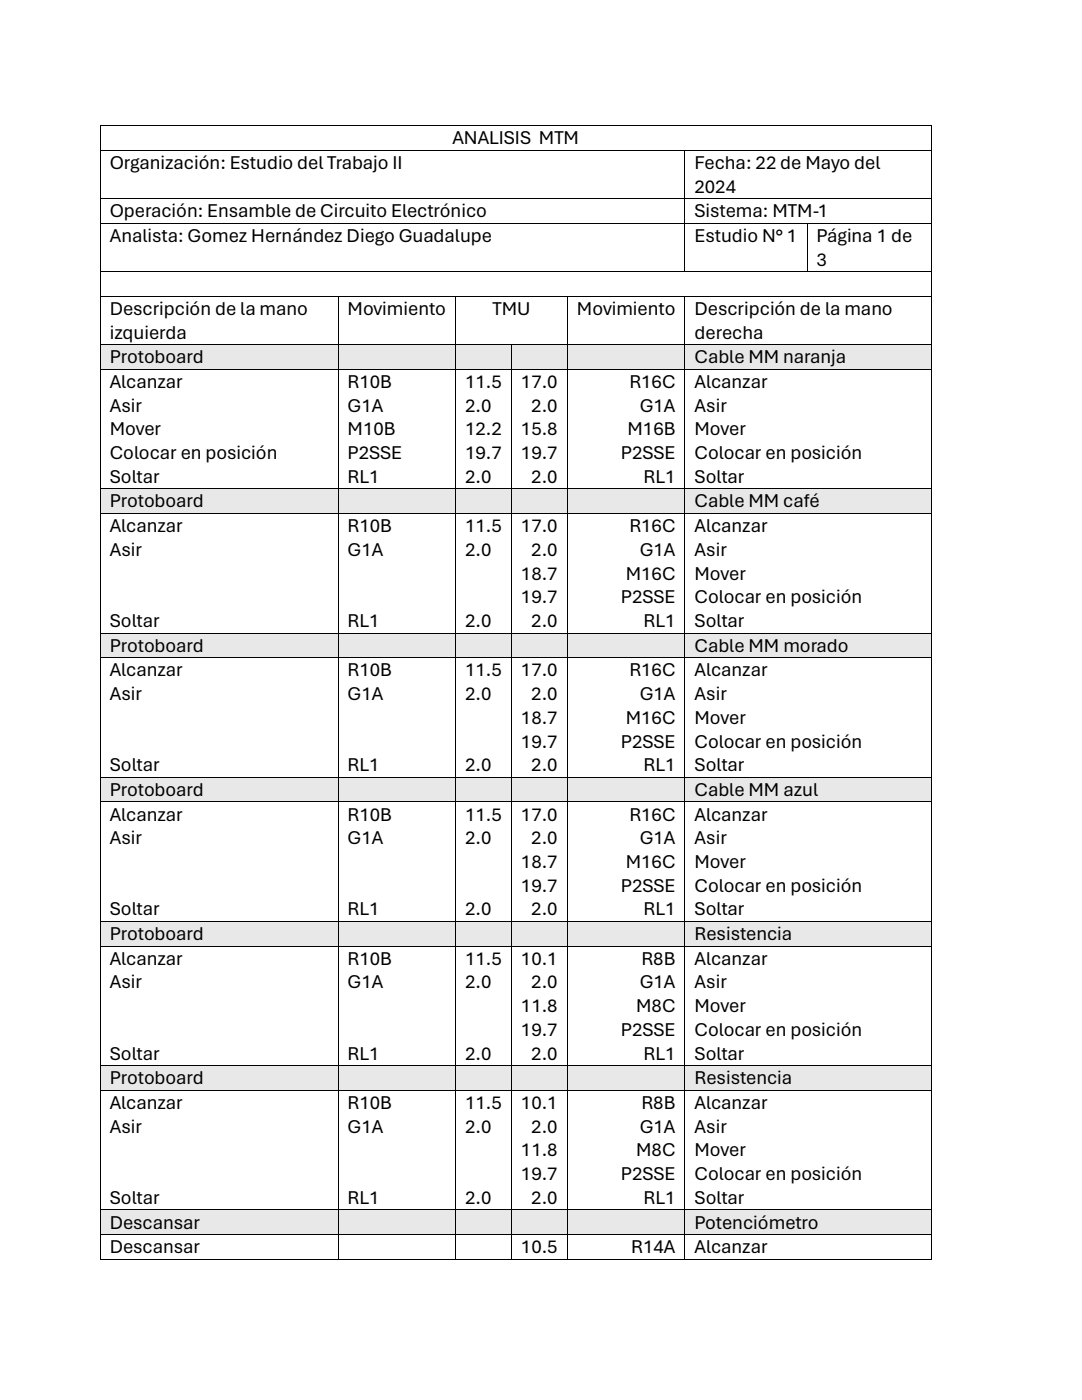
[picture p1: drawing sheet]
<svg xmlns="http://www.w3.org/2000/svg" width="216mm" height="279mm" viewBox="0 0 216 279" stroke-linecap="round" stroke-linejoin="round" font-family="sans-serif">
<defs><g id="words">
<g font-size="3.9">
<text x="90.3" y="28.8">ANALISIS MTM</text>
<text x="21.9" y="33.7">Organización: Estudio del Trabajo II</text>
<text x="138.6" y="33.7">Fecha: 22 de Mayo del</text>
<text x="138.6" y="38.4">2024</text>
<text x="21.9" y="43.4">Operación: Ensamble de Circuito Electrónico</text>
<text x="138.6" y="43.4">Sistema: MTM-1</text>
<text x="21.9" y="48.3">Analista: Gomez Hernández Diego Guadalupe</text>
<text x="138.6" y="48.3">Estudio N° 1</text>
<text x="162.9" y="48.3">Página 1 de</text>
<text x="162.9" y="53">3</text>
<text x="21.9" y="62.9">Descripción de la mano</text>
<text x="69.3" y="62.9">Movimiento</text>
<text x="98.3" y="62.9">TMU</text>
<text x="115.1" y="62.9">Movimiento</text>
<text x="138.6" y="62.9">Descripción de la mano</text>
<text x="21.9" y="67.6">izquierda</text>
<text x="138.6" y="67.6">derecha</text>
<text x="21.9" y="72.5">Protoboard</text>
<text x="21.9" y="77.4">Alcanzar</text>
<text x="69.3" y="77.4">R10B</text>
<text x="92.8" y="77.4">11.5</text>
<text x="103.9" y="77.4">17.0</text>
<text x="125.6" y="77.4">R16C</text>
<text x="138.6" y="72.5">Cable MM naranja</text>
<text x="138.6" y="77.4">Alcanzar</text>
<text x="21.9" y="82.2">Asir</text>
<text x="69.3" y="82.2">G1A</text>
<text x="92.8" y="82.2">2.0</text>
<text x="106" y="82.2">2.0</text>
<text x="127.7" y="82.2">G1A</text>
<text x="138.6" y="82.2">Asir</text>
<text x="21.9" y="86.9">Mover</text>
<text x="69.3" y="86.9">M10B</text>
<text x="92.8" y="86.9">12.2</text>
<text x="103.9" y="86.9">15.8</text>
<text x="125.2" y="86.9">M16B</text>
<text x="138.6" y="86.9">Mover</text>
<text x="21.9" y="91.6">Colocar en posición</text>
<text x="69.3" y="91.6">P2SSE</text>
<text x="92.8" y="91.6">19.7</text>
<text x="103.9" y="91.6">19.7</text>
<text x="123.9" y="91.6">P2SSE</text>
<text x="138.6" y="91.6">Colocar en posición</text>
<text x="21.9" y="96.4">Soltar</text>
<text x="21.9" y="101.3">Protoboard</text>
<text x="69.3" y="96.4">RL1</text>
<text x="92.8" y="96.4">2.0</text>
<text x="106" y="96.4">2.0</text>
<text x="128.4" y="96.4">RL1</text>
<text x="138.6" y="96.4">Soltar</text>
<text x="138.6" y="101.3">Cable MM café</text>
<text x="21.9" y="106.2">Alcanzar</text>
<text x="69.3" y="106.2">R10B</text>
<text x="92.8" y="106.2">11.5</text>
<text x="103.9" y="106.2">17.0</text>
<text x="125.6" y="106.2">R16C</text>
<text x="138.6" y="106.2">Alcanzar</text>
<text x="21.9" y="110.9">Asir</text>
<text x="69.3" y="110.9">G1A</text>
<text x="92.8" y="110.9">2.0</text>
<text x="106" y="110.9">2.0</text>
<text x="127.7" y="110.9">G1A</text>
<text x="138.6" y="110.9">Asir</text>
<text x="103.9" y="115.7">18.7</text>
<text x="124.9" y="115.7">M16C</text>
<text x="138.6" y="115.7">Mover</text>
<text x="21.9" y="125.2">Soltar</text>
<text x="69.3" y="125.2">RL1</text>
<text x="92.8" y="125.2">2.0</text>
<text x="103.9" y="120.4">19.7</text>
<text x="106" y="125.2">2.0</text>
<text x="123.9" y="120.4">P2SSE</text>
<text x="128.4" y="125.2">RL1</text>
<text x="138.6" y="120.4">Colocar en posición</text>
<text x="138.6" y="125.2">Soltar</text>
<text x="21.9" y="130.1">Protoboard</text>
<text x="138.6" y="130.1">Cable MM morado</text>
<text x="21.9" y="135">Alcanzar</text>
<text x="69.3" y="135">R10B</text>
<text x="92.8" y="135">11.5</text>
<text x="103.9" y="135">17.0</text>
<text x="125.6" y="135">R16C</text>
<text x="138.6" y="135">Alcanzar</text>
<text x="21.9" y="139.7">Asir</text>
<text x="69.3" y="139.7">G1A</text>
<text x="92.8" y="139.7">2.0</text>
<text x="106" y="139.7">2.0</text>
<text x="127.7" y="139.7">G1A</text>
<text x="138.6" y="139.7">Asir</text>
<text x="103.9" y="144.5">18.7</text>
<text x="103.9" y="149.2">19.7</text>
<text x="123.9" y="149.2">P2SSE</text>
<text x="124.9" y="144.5">M16C</text>
<text x="138.6" y="144.5">Mover</text>
<text x="138.6" y="149.2">Colocar en posición</text>
<text x="21.9" y="153.9">Soltar</text>
<text x="69.3" y="153.9">RL1</text>
<text x="92.8" y="153.9">2.0</text>
<text x="106" y="153.9">2.0</text>
<text x="128.4" y="153.9">RL1</text>
<text x="138.6" y="153.9">Soltar</text>
<text x="21.9" y="158.9">Protoboard</text>
<text x="138.6" y="158.9">Cable MM azul</text>
<text x="21.9" y="163.8">Alcanzar</text>
<text x="69.3" y="163.8">R10B</text>
<text x="92.8" y="163.8">11.5</text>
<text x="103.9" y="163.8">17.0</text>
<text x="125.6" y="163.8">R16C</text>
<text x="138.6" y="163.8">Alcanzar</text>
<text x="21.9" y="168.5">Asir</text>
<text x="69.3" y="168.5">G1A</text>
<text x="92.8" y="168.5">2.0</text>
<text x="103.9" y="173.3">18.7</text>
<text x="106" y="168.5">2.0</text>
<text x="124.9" y="173.3">M16C</text>
<text x="127.7" y="168.5">G1A</text>
<text x="138.6" y="168.5">Asir</text>
<text x="138.6" y="173.3">Mover</text>
<text x="103.9" y="178">19.7</text>
<text x="123.9" y="178">P2SSE</text>
<text x="138.6" y="178">Colocar en posición</text>
<text x="21.9" y="182.7">Soltar</text>
<text x="69.3" y="182.7">RL1</text>
<text x="92.8" y="182.7">2.0</text>
<text x="106" y="182.7">2.0</text>
<text x="128.4" y="182.7">RL1</text>
<text x="138.6" y="182.7">Soltar</text>
<text x="21.9" y="187.6">Protoboard</text>
<text x="138.6" y="187.6">Resistencia</text>
<text x="21.9" y="192.6">Alcanzar</text>
<text x="21.9" y="197.3">Asir</text>
<text x="69.3" y="192.6">R10B</text>
<text x="69.3" y="197.3">G1A</text>
<text x="92.8" y="192.6">11.5</text>
<text x="92.8" y="197.3">2.0</text>
<text x="103.9" y="192.6">10.1</text>
<text x="106" y="197.3">2.0</text>
<text x="127.7" y="197.3">G1A</text>
<text x="128" y="192.6">R8B</text>
<text x="138.6" y="192.6">Alcanzar</text>
<text x="138.6" y="197.3">Asir</text>
<text x="103.9" y="202">11.8</text>
<text x="126.9" y="202">M8C</text>
<text x="138.6" y="202">Mover</text>
<text x="103.9" y="206.7">19.7</text>
<text x="123.9" y="206.7">P2SSE</text>
<text x="138.6" y="206.7">Colocar en posición</text>
<text x="21.9" y="211.5">Soltar</text>
<text x="69.3" y="211.5">RL1</text>
<text x="92.8" y="211.5">2.0</text>
<text x="106" y="211.5">2.0</text>
<text x="128.4" y="211.5">RL1</text>
<text x="138.6" y="211.5">Soltar</text>
<text x="21.9" y="216.4">Protoboard</text>
<text x="21.9" y="221.3">Alcanzar</text>
<text x="69.3" y="221.3">R10B</text>
<text x="92.8" y="221.3">11.5</text>
<text x="103.9" y="221.3">10.1</text>
<text x="128" y="221.3">R8B</text>
<text x="138.6" y="216.4">Resistencia</text>
<text x="138.6" y="221.3">Alcanzar</text>
<text x="21.9" y="226.1">Asir</text>
<text x="69.3" y="226.1">G1A</text>
<text x="92.8" y="226.1">2.0</text>
<text x="106" y="226.1">2.0</text>
<text x="127.7" y="226.1">G1A</text>
<text x="138.6" y="226.1">Asir</text>
<text x="103.9" y="230.8">11.8</text>
<text x="126.9" y="230.8">M8C</text>
<text x="138.6" y="230.8">Mover</text>
<text x="103.9" y="235.5">19.7</text>
<text x="123.9" y="235.5">P2SSE</text>
<text x="138.6" y="235.5">Colocar en posición</text>
<text x="21.9" y="240.3">Soltar</text>
<text x="21.9" y="245.2">Descansar</text>
<text x="69.3" y="240.3">RL1</text>
<text x="92.8" y="240.3">2.0</text>
<text x="106" y="240.3">2.0</text>
<text x="128.4" y="240.3">RL1</text>
<text x="138.6" y="240.3">Soltar</text>
<text x="138.6" y="245.2">Potenciómetro</text>
<text x="21.9" y="250.1">Descansar</text>
<text x="103.9" y="250.1">10.5</text>
<text x="126" y="250.1">R14A</text>
<text x="138.6" y="250.1">Alcanzar</text>
</g>
</g></defs>
<g fill="#000">
<path d="M19.9 25h.2v.2h-.2z" fill-rule="evenodd"/>
<path d="M19.9 25h.2v.2h-.2z" fill-rule="evenodd"/>
<path d="M19.9 29.9h.2v.2h-.2z" fill-rule="evenodd"/>
<path d="M19.9 39.5h.2v.2h-.2z" fill-rule="evenodd"/>
<path d="M136.6 29.9h.2v.2h-.2z" fill-rule="evenodd"/>
<path d="M136.6 39.5h.2v.2h-.2z" fill-rule="evenodd"/>
<path d="M185.8 25h.1v.2h-.1z" fill-rule="evenodd"/>
<path d="M185.8 25h.1v.2h-.1z" fill-rule="evenodd"/>
<path d="M185.8 29.9h.1v.2h-.1z" fill-rule="evenodd"/>
<path d="M185.8 39.5h.1v.2h-.1z" fill-rule="evenodd"/>
<path d="M19.9 44.5h.2v.2h-.2z" fill-rule="evenodd"/>
<path d="M19.9 54.1h.2v.2h-.2z" fill-rule="evenodd"/>
<path d="M19.9 59.1h.2v.1h-.2z" fill-rule="evenodd"/>
<path d="M67.4 59.1h.1v.1h-.1z" fill-rule="evenodd"/>
<path d="M90.8 59.1h.2v.1h-.2z" fill-rule="evenodd"/>
<path d="M113.1 59.1h.2v.1h-.2z" fill-rule="evenodd"/>
<path d="M136.6 44.5h.2v.2h-.2z" fill-rule="evenodd"/>
<path d="M136.6 54.1h.2v.2h-.2z" fill-rule="evenodd"/>
<path d="M136.6 59.1h.2v.1h-.2z" fill-rule="evenodd"/>
<path d="M161 44.5h.1v.2h-.1z" fill-rule="evenodd"/>
<path d="M161 54.1h.1v.2h-.1z" fill-rule="evenodd"/>
<path d="M185.8 44.5h.1v.2h-.1z" fill-rule="evenodd"/>
<path d="M185.8 54.1h.1v.2h-.1z" fill-rule="evenodd"/>
<path d="M185.8 59.1h.1v.1h-.1z" fill-rule="evenodd"/>
</g>
<g fill="none" stroke="#000" stroke-width=".2">
<path d="M20 25.2v4.7M20 30.1v9.4M20 39.7v4.8M20.1 25.1h165.7M20.1 30h116.5M20.1 39.6h116.5M136.7 30.1v9.4M136.7 39.7v4.8M136.8 30h48.9M136.8 39.6h48.9M185.8 25.2v4.7M185.8 30.1v9.4"/>
<path d="M185.8 39.7v4.8M20 44.7v9.4M20 54.3v4.8M20 59.2v9.5M20.1 44.6h116.5M20.1 54.2h116.5M20.1 59.1h47.3M67.4 59.2v9.5M67.5 59.1h23.3M90.9 59.2v9.5M91 59.1h22.1M113.2 59.2v9.5"/>
<path d="M113.3 59.1h23.3M136.7 44.7v9.4M136.7 59.2v9.5M136.8 44.6h24.2M136.8 54.2h24.2M136.8 59.1h48.9M161.1 44.7v9.4M161.1 44.6h24.6M161.1 54.2h24.6M185.8 44.7v9.4M185.8 54.3v4.8M185.8 59.2v9.5"/>
</g>
<g fill="#e8e8e8">
<path d="M20.1 68.9h47.3v4.7h-47.3z" fill-rule="evenodd"/>
<path d="M21.9 68.9h43.6v4.7h-43.6z" fill-rule="evenodd"/>
<path d="M67.5 68.9h23.3v4.7h-23.3z" fill-rule="evenodd"/>
<path d="M69.3 68.9h19.7v4.7h-19.7z" fill-rule="evenodd"/>
<path d="M91 68.9h11v4.7h-11z" fill-rule="evenodd"/>
<path d="M92.8 68.9h7.3v4.7h-7.3z" fill-rule="evenodd"/>
<path d="M102.2 68.9h10.9v4.7h-10.9z" fill-rule="evenodd"/>
<path d="M103.9 68.9h7.4v4.7h-7.4z" fill-rule="evenodd"/>
<path d="M113.3 68.9h23.3v4.7h-23.3z" fill-rule="evenodd"/>
<path d="M115.1 68.9h19.7v4.7h-19.7z" fill-rule="evenodd"/>
<path d="M136.8 68.9h48.9v4.7h-48.9z" fill-rule="evenodd"/>
<path d="M138.6 68.9h45.3v4.7h-45.3z" fill-rule="evenodd"/>
</g>
<g fill="#000">
<path d="M19.9 68.7h.2v.1h-.2z" fill-rule="evenodd"/>
<path d="M19.9 73.6h.2v.2h-.2z" fill-rule="evenodd"/>
<path d="M67.4 68.7h.1v.1h-.1z" fill-rule="evenodd"/>
<path d="M67.4 73.6h.1v.2h-.1z" fill-rule="evenodd"/>
<path d="M90.8 68.7h.2v.1h-.2z" fill-rule="evenodd"/>
<path d="M90.8 73.6h.2v.2h-.2z" fill-rule="evenodd"/>
<path d="M102 68.7h.2v.1h-.2z" fill-rule="evenodd"/>
<path d="M102 73.6h.2v.2h-.2z" fill-rule="evenodd"/>
<path d="M113.1 68.7h.2v.1h-.2z" fill-rule="evenodd"/>
<path d="M113.1 73.6h.2v.2h-.2z" fill-rule="evenodd"/>
<path d="M136.6 68.7h.2v.1h-.2z" fill-rule="evenodd"/>
<path d="M136.6 73.6h.2v.2h-.2z" fill-rule="evenodd"/>
<path d="M185.8 68.7h.1v.1h-.1z" fill-rule="evenodd"/>
<path d="M185.8 73.6h.1v.2h-.1z" fill-rule="evenodd"/>
</g>
<g fill="none" stroke="#000" stroke-width=".2">
<path d="M20 68.8v4.8M20 73.8v23.7M20.1 68.8h47.3M20.1 73.7h47.3M67.4 68.8v4.8M67.4 73.8v23.7M67.5 68.8h23.3M67.5 73.7h23.3M90.9 68.8v4.8M90.9 73.8v23.7M91 68.8h11M91 73.7h11"/>
<path d="M102.1 68.8v4.8M102.1 73.8v23.7M102.2 68.8h10.9M102.2 73.7h10.9M113.2 68.8v4.8M113.2 73.8v23.7M113.3 68.8h23.3M113.3 73.7h23.3M136.7 68.8v4.8M136.7 73.8v23.7M136.8 68.8h48.9M136.8 73.7h48.9"/>
<path d="M185.8 68.8v4.8M185.8 73.8v23.7"/>
</g>
<g fill="#e8e8e8">
<path d="M20.1 97.6h47.3v4.8h-47.3z" fill-rule="evenodd"/>
<path d="M21.9 97.6h43.6v4.8h-43.6z" fill-rule="evenodd"/>
<path d="M67.5 97.6h23.3v4.8h-23.3z" fill-rule="evenodd"/>
<path d="M69.3 97.6h19.7v4.8h-19.7z" fill-rule="evenodd"/>
<path d="M91 97.6h11v4.8h-11z" fill-rule="evenodd"/>
<path d="M92.8 97.6h7.3v4.8h-7.3z" fill-rule="evenodd"/>
<path d="M102.2 97.6h10.9v4.8h-10.9z" fill-rule="evenodd"/>
<path d="M103.9 97.6h7.4v4.8h-7.4z" fill-rule="evenodd"/>
<path d="M113.3 97.6h23.3v4.8h-23.3z" fill-rule="evenodd"/>
<path d="M115.1 97.6h19.7v4.8h-19.7z" fill-rule="evenodd"/>
<path d="M136.8 97.6h48.9v4.8h-48.9z" fill-rule="evenodd"/>
<path d="M138.6 97.6h45.3v4.8h-45.3z" fill-rule="evenodd"/>
</g>
<g fill="#000">
<path d="M19.9 97.5h.2v.1h-.2z" fill-rule="evenodd"/>
<path d="M67.4 97.5h.1v.1h-.1z" fill-rule="evenodd"/>
<path d="M90.8 97.5h.2v.1h-.2z" fill-rule="evenodd"/>
<path d="M102 97.5h.2v.1h-.2z" fill-rule="evenodd"/>
<path d="M113.1 97.5h.2v.1h-.2z" fill-rule="evenodd"/>
<path d="M136.6 97.5h.2v.1h-.2z" fill-rule="evenodd"/>
<path d="M185.8 97.5h.1v.1h-.1z" fill-rule="evenodd"/>
<path d="M19.9 102.4h.2v.1h-.2z" fill-rule="evenodd"/>
<path d="M67.4 102.4h.1v.1h-.1z" fill-rule="evenodd"/>
<path d="M90.8 102.4h.2v.1h-.2z" fill-rule="evenodd"/>
<path d="M102 102.4h.2v.1h-.2z" fill-rule="evenodd"/>
<path d="M113.1 102.4h.2v.1h-.2z" fill-rule="evenodd"/>
<path d="M136.6 102.4h.2v.1h-.2z" fill-rule="evenodd"/>
<path d="M185.8 102.4h.1v.1h-.1z" fill-rule="evenodd"/>
</g>
<g fill="none" stroke="#000" stroke-width=".2">
<path d="M20 97.6v4.8M20.1 97.6h47.3M67.4 97.6v4.8M67.5 97.6h23.3M90.9 97.6v4.8M91 97.6h11M102.1 97.6v4.8M102.2 97.6h10.9M113.2 97.6v4.8M113.3 97.6h23.3M136.7 97.6v4.8M136.8 97.6h48.9"/>
<path d="M185.8 97.6v4.8M20 102.5v23.8M20.1 102.5h47.3M67.4 102.5v23.8M67.5 102.5h23.3M90.9 102.5v23.8M91 102.5h11M102.1 102.5v23.8M102.2 102.5h10.9M113.2 102.5v23.8M113.3 102.5h23.3M136.7 102.5v23.8"/>
<path d="M136.8 102.5h48.9M185.8 102.5v23.8"/>
</g>
<g fill="#e8e8e8">
<path d="M20.1 126.4h47.3v4.8h-47.3z" fill-rule="evenodd"/>
<path d="M21.9 126.4h43.6v4.8h-43.6z" fill-rule="evenodd"/>
<path d="M67.5 126.4h23.3v4.8h-23.3z" fill-rule="evenodd"/>
<path d="M69.3 126.4h19.7v4.8h-19.7z" fill-rule="evenodd"/>
<path d="M91 126.4h11v4.8h-11z" fill-rule="evenodd"/>
<path d="M92.8 126.4h7.3v4.8h-7.3z" fill-rule="evenodd"/>
<path d="M102.2 126.4h10.9v4.8h-10.9z" fill-rule="evenodd"/>
<path d="M103.9 126.4h7.4v4.8h-7.4z" fill-rule="evenodd"/>
<path d="M113.3 126.4h23.3v4.8h-23.3z" fill-rule="evenodd"/>
<path d="M115.1 126.4h19.7v4.8h-19.7z" fill-rule="evenodd"/>
<path d="M136.8 126.4h48.9v4.8h-48.9z" fill-rule="evenodd"/>
<path d="M138.6 126.4h45.3v4.8h-45.3z" fill-rule="evenodd"/>
</g>
<g fill="#000">
<path d="M19.9 126.3h.2v.1h-.2z" fill-rule="evenodd"/>
<path d="M19.9 131.2h.2v.1h-.2z" fill-rule="evenodd"/>
<path d="M67.4 126.3h.1v.1h-.1z" fill-rule="evenodd"/>
<path d="M67.4 131.2h.1v.1h-.1z" fill-rule="evenodd"/>
<path d="M90.8 126.3h.2v.1h-.2z" fill-rule="evenodd"/>
<path d="M90.8 131.2h.2v.1h-.2z" fill-rule="evenodd"/>
<path d="M102 126.3h.2v.1h-.2z" fill-rule="evenodd"/>
<path d="M102 131.2h.2v.1h-.2z" fill-rule="evenodd"/>
<path d="M113.1 126.3h.2v.1h-.2z" fill-rule="evenodd"/>
<path d="M113.1 131.2h.2v.1h-.2z" fill-rule="evenodd"/>
<path d="M136.6 126.3h.2v.1h-.2z" fill-rule="evenodd"/>
<path d="M136.6 131.2h.2v.1h-.2z" fill-rule="evenodd"/>
<path d="M185.8 126.3h.1v.1h-.1z" fill-rule="evenodd"/>
<path d="M185.8 131.2h.1v.1h-.1z" fill-rule="evenodd"/>
</g>
<g fill="none" stroke="#000" stroke-width=".2">
<path d="M20 126.4v4.8M20 131.3v23.7M20.1 126.3h47.3M20.1 131.3h47.3M67.4 126.4v4.8M67.4 131.3v23.7M67.5 126.3h23.3M67.5 131.3h23.3M90.9 126.4v4.8M90.9 131.3v23.7M91 126.3h11M91 131.3h11"/>
<path d="M102.1 126.4v4.8M102.1 131.3v23.7M102.2 126.3h10.9M102.2 131.3h10.9M113.2 126.4v4.8M113.2 131.3v23.7M113.3 126.3h23.3M113.3 131.3h23.3M136.7 126.4v4.8M136.7 131.3v23.7M136.8 126.3h48.9M136.8 131.3h48.9"/>
<path d="M185.8 126.4v4.8M185.8 131.3v23.7"/>
</g>
<g fill="#e8e8e8">
<path d="M20.1 155.2h47.3v4.8h-47.3z" fill-rule="evenodd"/>
<path d="M21.9 155.2h43.6v4.8h-43.6z" fill-rule="evenodd"/>
<path d="M67.5 155.2h23.3v4.8h-23.3z" fill-rule="evenodd"/>
<path d="M69.3 155.2h19.7v4.8h-19.7z" fill-rule="evenodd"/>
<path d="M91 155.2h11v4.8h-11z" fill-rule="evenodd"/>
<path d="M92.8 155.2h7.3v4.8h-7.3z" fill-rule="evenodd"/>
<path d="M102.2 155.2h10.9v4.8h-10.9z" fill-rule="evenodd"/>
<path d="M103.9 155.2h7.4v4.8h-7.4z" fill-rule="evenodd"/>
<path d="M113.3 155.2h23.3v4.8h-23.3z" fill-rule="evenodd"/>
<path d="M115.1 155.2h19.7v4.8h-19.7z" fill-rule="evenodd"/>
<path d="M136.8 155.2h48.9v4.8h-48.9z" fill-rule="evenodd"/>
<path d="M138.6 155.2h45.3v4.8h-45.3z" fill-rule="evenodd"/>
</g>
<g fill="#000">
<path d="M19.9 155h.2v.2h-.2z" fill-rule="evenodd"/>
<path d="M67.4 155h.1v.2h-.1z" fill-rule="evenodd"/>
<path d="M90.8 155h.2v.2h-.2z" fill-rule="evenodd"/>
<path d="M102 155h.2v.2h-.2z" fill-rule="evenodd"/>
<path d="M113.1 155h.2v.2h-.2z" fill-rule="evenodd"/>
<path d="M136.6 155h.2v.2h-.2z" fill-rule="evenodd"/>
<path d="M185.8 155h.1v.2h-.1z" fill-rule="evenodd"/>
<path d="M19.9 160h.2v.1h-.2z" fill-rule="evenodd"/>
<path d="M67.4 160h.1v.1h-.1z" fill-rule="evenodd"/>
<path d="M90.8 160h.2v.1h-.2z" fill-rule="evenodd"/>
<path d="M102 160h.2v.1h-.2z" fill-rule="evenodd"/>
<path d="M113.1 160h.2v.1h-.2z" fill-rule="evenodd"/>
<path d="M136.6 160h.2v.1h-.2z" fill-rule="evenodd"/>
<path d="M185.8 160h.1v.1h-.1z" fill-rule="evenodd"/>
</g>
<g fill="none" stroke="#000" stroke-width=".2">
<path d="M20 155.2v4.8M20.1 155.1h47.3M67.4 155.2v4.8M67.5 155.1h23.3M90.9 155.2v4.8M91 155.1h11M102.1 155.2v4.8M102.2 155.1h10.9M113.2 155.2v4.8M113.3 155.1h23.3M136.7 155.2v4.8M136.8 155.1h48.9"/>
<path d="M185.8 155.2v4.8M20 160.1v23.7M20.1 160h47.3M67.4 160.1v23.7M67.5 160h23.3M90.9 160.1v23.7M91 160h11M102.1 160.1v23.7M102.2 160h10.9M113.2 160.1v23.7M113.3 160h23.3M136.7 160.1v23.7"/>
<path d="M136.8 160h48.9M185.8 160.1v23.7"/>
</g>
<g fill="#e8e8e8">
<path d="M20.1 184h47.3v4.7h-47.3z" fill-rule="evenodd"/>
<path d="M21.9 184h43.6v4.7h-43.6z" fill-rule="evenodd"/>
<path d="M67.5 184h23.3v4.7h-23.3z" fill-rule="evenodd"/>
<path d="M69.3 184h19.7v4.7h-19.7z" fill-rule="evenodd"/>
<path d="M91 184h11v4.7h-11z" fill-rule="evenodd"/>
<path d="M92.8 184h7.3v4.7h-7.3z" fill-rule="evenodd"/>
<path d="M102.2 184h10.9v4.7h-10.9z" fill-rule="evenodd"/>
<path d="M103.9 184h7.4v4.7h-7.4z" fill-rule="evenodd"/>
<path d="M113.3 184h23.3v4.7h-23.3z" fill-rule="evenodd"/>
<path d="M115.1 184h19.7v4.7h-19.7z" fill-rule="evenodd"/>
<path d="M136.8 184h48.9v4.7h-48.9z" fill-rule="evenodd"/>
<path d="M138.6 184h45.3v4.7h-45.3z" fill-rule="evenodd"/>
</g>
<g fill="#000">
<path d="M19.9 183.8h.2v.2h-.2z" fill-rule="evenodd"/>
<path d="M19.9 188.7h.2v.2h-.2z" fill-rule="evenodd"/>
<path d="M67.4 183.8h.1v.2h-.1z" fill-rule="evenodd"/>
<path d="M67.4 188.7h.1v.2h-.1z" fill-rule="evenodd"/>
<path d="M90.8 183.8h.2v.2h-.2z" fill-rule="evenodd"/>
<path d="M90.8 188.7h.2v.2h-.2z" fill-rule="evenodd"/>
<path d="M102 183.8h.2v.2h-.2z" fill-rule="evenodd"/>
<path d="M102 188.7h.2v.2h-.2z" fill-rule="evenodd"/>
<path d="M113.1 183.8h.2v.2h-.2z" fill-rule="evenodd"/>
<path d="M113.1 188.7h.2v.2h-.2z" fill-rule="evenodd"/>
<path d="M136.6 183.8h.2v.2h-.2z" fill-rule="evenodd"/>
<path d="M136.6 188.7h.2v.2h-.2z" fill-rule="evenodd"/>
<path d="M185.8 183.8h.1v.2h-.1z" fill-rule="evenodd"/>
<path d="M185.8 188.7h.1v.2h-.1z" fill-rule="evenodd"/>
</g>
<g fill="none" stroke="#000" stroke-width=".2">
<path d="M20 184v4.7M20 188.9v23.7M20.1 183.9h47.3M20.1 188.8h47.3M67.4 184v4.7M67.4 188.9v23.7M67.5 183.9h23.3M67.5 188.8h23.3M90.9 184v4.7M90.9 188.9v23.7M91 183.9h11M91 188.8h11"/>
<path d="M102.1 184v4.7M102.1 188.9v23.7M102.2 183.9h10.9M102.2 188.8h10.9M113.2 184v4.7M113.2 188.9v23.7M113.3 183.9h23.3M113.3 188.8h23.3M136.7 184v4.7M136.7 188.9v23.7M136.8 183.9h48.9M136.8 188.8h48.9"/>
<path d="M185.8 184v4.7M185.8 188.9v23.7"/>
</g>
<g fill="#e8e8e8">
<path d="M20.1 212.8h47.3v4.7h-47.3z" fill-rule="evenodd"/>
<path d="M21.9 212.8h43.6v4.7h-43.6z" fill-rule="evenodd"/>
<path d="M67.5 212.8h23.3v4.7h-23.3z" fill-rule="evenodd"/>
<path d="M69.3 212.8h19.7v4.7h-19.7z" fill-rule="evenodd"/>
<path d="M91 212.8h11v4.7h-11z" fill-rule="evenodd"/>
<path d="M92.8 212.8h7.3v4.7h-7.3z" fill-rule="evenodd"/>
<path d="M102.2 212.8h10.9v4.7h-10.9z" fill-rule="evenodd"/>
<path d="M103.9 212.8h7.4v4.7h-7.4z" fill-rule="evenodd"/>
<path d="M113.3 212.8h23.3v4.7h-23.3z" fill-rule="evenodd"/>
<path d="M115.1 212.8h19.7v4.7h-19.7z" fill-rule="evenodd"/>
<path d="M136.8 212.8h48.9v4.7h-48.9z" fill-rule="evenodd"/>
<path d="M138.6 212.8h45.3v4.7h-45.3z" fill-rule="evenodd"/>
</g>
<g fill="#000">
<path d="M19.9 212.6h.2v.2h-.2z" fill-rule="evenodd"/>
<path d="M19.9 217.5h.2v.2h-.2z" fill-rule="evenodd"/>
<path d="M67.4 212.6h.1v.2h-.1z" fill-rule="evenodd"/>
<path d="M67.4 217.5h.1v.2h-.1z" fill-rule="evenodd"/>
<path d="M90.8 212.6h.2v.2h-.2z" fill-rule="evenodd"/>
<path d="M90.8 217.5h.2v.2h-.2z" fill-rule="evenodd"/>
<path d="M102 212.6h.2v.2h-.2z" fill-rule="evenodd"/>
<path d="M102 217.5h.2v.2h-.2z" fill-rule="evenodd"/>
<path d="M113.1 212.6h.2v.2h-.2z" fill-rule="evenodd"/>
<path d="M113.1 217.5h.2v.2h-.2z" fill-rule="evenodd"/>
<path d="M136.6 212.6h.2v.2h-.2z" fill-rule="evenodd"/>
<path d="M136.6 217.5h.2v.2h-.2z" fill-rule="evenodd"/>
<path d="M185.8 212.6h.1v.2h-.1z" fill-rule="evenodd"/>
<path d="M185.8 217.5h.1v.2h-.1z" fill-rule="evenodd"/>
</g>
<g fill="none" stroke="#000" stroke-width=".2">
<path d="M20 212.8v4.7M20 217.7v23.7M20.1 212.7h47.3M20.1 217.6h47.3M67.4 212.8v4.7M67.4 217.7v23.7M67.5 212.7h23.3M67.5 217.6h23.3M90.9 212.8v4.7M90.9 217.7v23.7M91 212.7h11M91 217.6h11"/>
<path d="M102.1 212.8v4.7M102.1 217.7v23.7M102.2 212.7h10.9M102.2 217.6h10.9M113.2 212.8v4.7M113.2 217.7v23.7M113.3 212.7h23.3M113.3 217.6h23.3M136.7 212.8v4.7M136.7 217.7v23.7M136.8 212.7h48.9M136.8 217.6h48.9"/>
<path d="M185.8 212.8v4.7M185.8 217.7v23.7"/>
</g>
<g fill="#e8e8e8">
<path d="M20.1 241.6h47.3v4.7h-47.3z" fill-rule="evenodd"/>
<path d="M21.9 241.6h43.6v4.7h-43.6z" fill-rule="evenodd"/>
<path d="M67.5 241.6h23.3v4.7h-23.3z" fill-rule="evenodd"/>
<path d="M69.3 241.6h19.7v4.7h-19.7z" fill-rule="evenodd"/>
<path d="M91 241.6h11v4.7h-11z" fill-rule="evenodd"/>
<path d="M92.8 241.6h7.3v4.7h-7.3z" fill-rule="evenodd"/>
<path d="M102.2 241.6h10.9v4.7h-10.9z" fill-rule="evenodd"/>
<path d="M103.9 241.6h7.4v4.7h-7.4z" fill-rule="evenodd"/>
<path d="M113.3 241.6h23.3v4.7h-23.3z" fill-rule="evenodd"/>
<path d="M115.1 241.6h19.7v4.7h-19.7z" fill-rule="evenodd"/>
<path d="M136.8 241.6h48.9v4.7h-48.9z" fill-rule="evenodd"/>
<path d="M138.6 241.6h45.3v4.7h-45.3z" fill-rule="evenodd"/>
</g>
<g fill="#000">
<path d="M19.9 241.4h.2v.2h-.2z" fill-rule="evenodd"/>
<path d="M19.9 246.3h.2v.2h-.2z" fill-rule="evenodd"/>
<path d="M19.9 251.2h.2v.2h-.2z" fill-rule="evenodd"/>
<path d="M19.9 251.2h.2v.2h-.2z" fill-rule="evenodd"/>
<path d="M67.4 241.4h.1v.2h-.1z" fill-rule="evenodd"/>
<path d="M67.4 246.3h.1v.2h-.1z" fill-rule="evenodd"/>
<path d="M67.4 251.2h.1v.2h-.1z" fill-rule="evenodd"/>
<path d="M90.8 241.4h.2v.2h-.2z" fill-rule="evenodd"/>
<path d="M90.8 246.3h.2v.2h-.2z" fill-rule="evenodd"/>
<path d="M90.8 251.2h.2v.2h-.2z" fill-rule="evenodd"/>
<path d="M102 241.4h.2v.2h-.2z" fill-rule="evenodd"/>
<path d="M102 246.3h.2v.2h-.2z" fill-rule="evenodd"/>
<path d="M102 251.2h.2v.2h-.2z" fill-rule="evenodd"/>
<path d="M113.1 241.4h.2v.2h-.2z" fill-rule="evenodd"/>
<path d="M113.1 246.3h.2v.2h-.2z" fill-rule="evenodd"/>
<path d="M113.1 251.2h.2v.2h-.2z" fill-rule="evenodd"/>
<path d="M136.6 241.4h.2v.2h-.2z" fill-rule="evenodd"/>
<path d="M136.6 246.3h.2v.2h-.2z" fill-rule="evenodd"/>
<path d="M136.6 251.2h.2v.2h-.2z" fill-rule="evenodd"/>
<path d="M185.8 241.4h.1v.2h-.1z" fill-rule="evenodd"/>
<path d="M185.8 246.3h.1v.2h-.1z" fill-rule="evenodd"/>
<path d="M185.8 251.2h.1v.2h-.1z" fill-rule="evenodd"/>
<path d="M185.8 251.2h.1v.2h-.1z" fill-rule="evenodd"/>
</g>
<g fill="none" stroke="#000" stroke-width=".2">
<path d="M20 241.6v4.7M20 246.5v4.7M20.1 241.5h47.3M20.1 246.4h47.3M20.1 251.3h47.3M67.4 241.6v4.7M67.4 246.5v4.7M67.5 241.5h23.3M67.5 246.4h23.3M67.5 251.3h23.3M90.9 241.6v4.7M90.9 246.5v4.7"/>
<path d="M91 241.5h11M91 246.4h11M91 251.3h11M102.1 241.6v4.7M102.1 246.5v4.7M102.2 241.5h10.9M102.2 246.4h10.9M102.2 251.3h10.9M113.2 241.6v4.7M113.2 246.5v4.7M113.3 241.5h23.3M113.3 246.4h23.3"/>
<path d="M113.3 251.3h23.3M136.7 241.6v4.7M136.7 246.5v4.7M136.8 241.5h48.9M136.8 246.4h48.9M136.8 251.3h48.9M185.8 241.6v4.7M185.8 246.5v4.7"/>
</g>
<use href="#words"/>
</svg>
